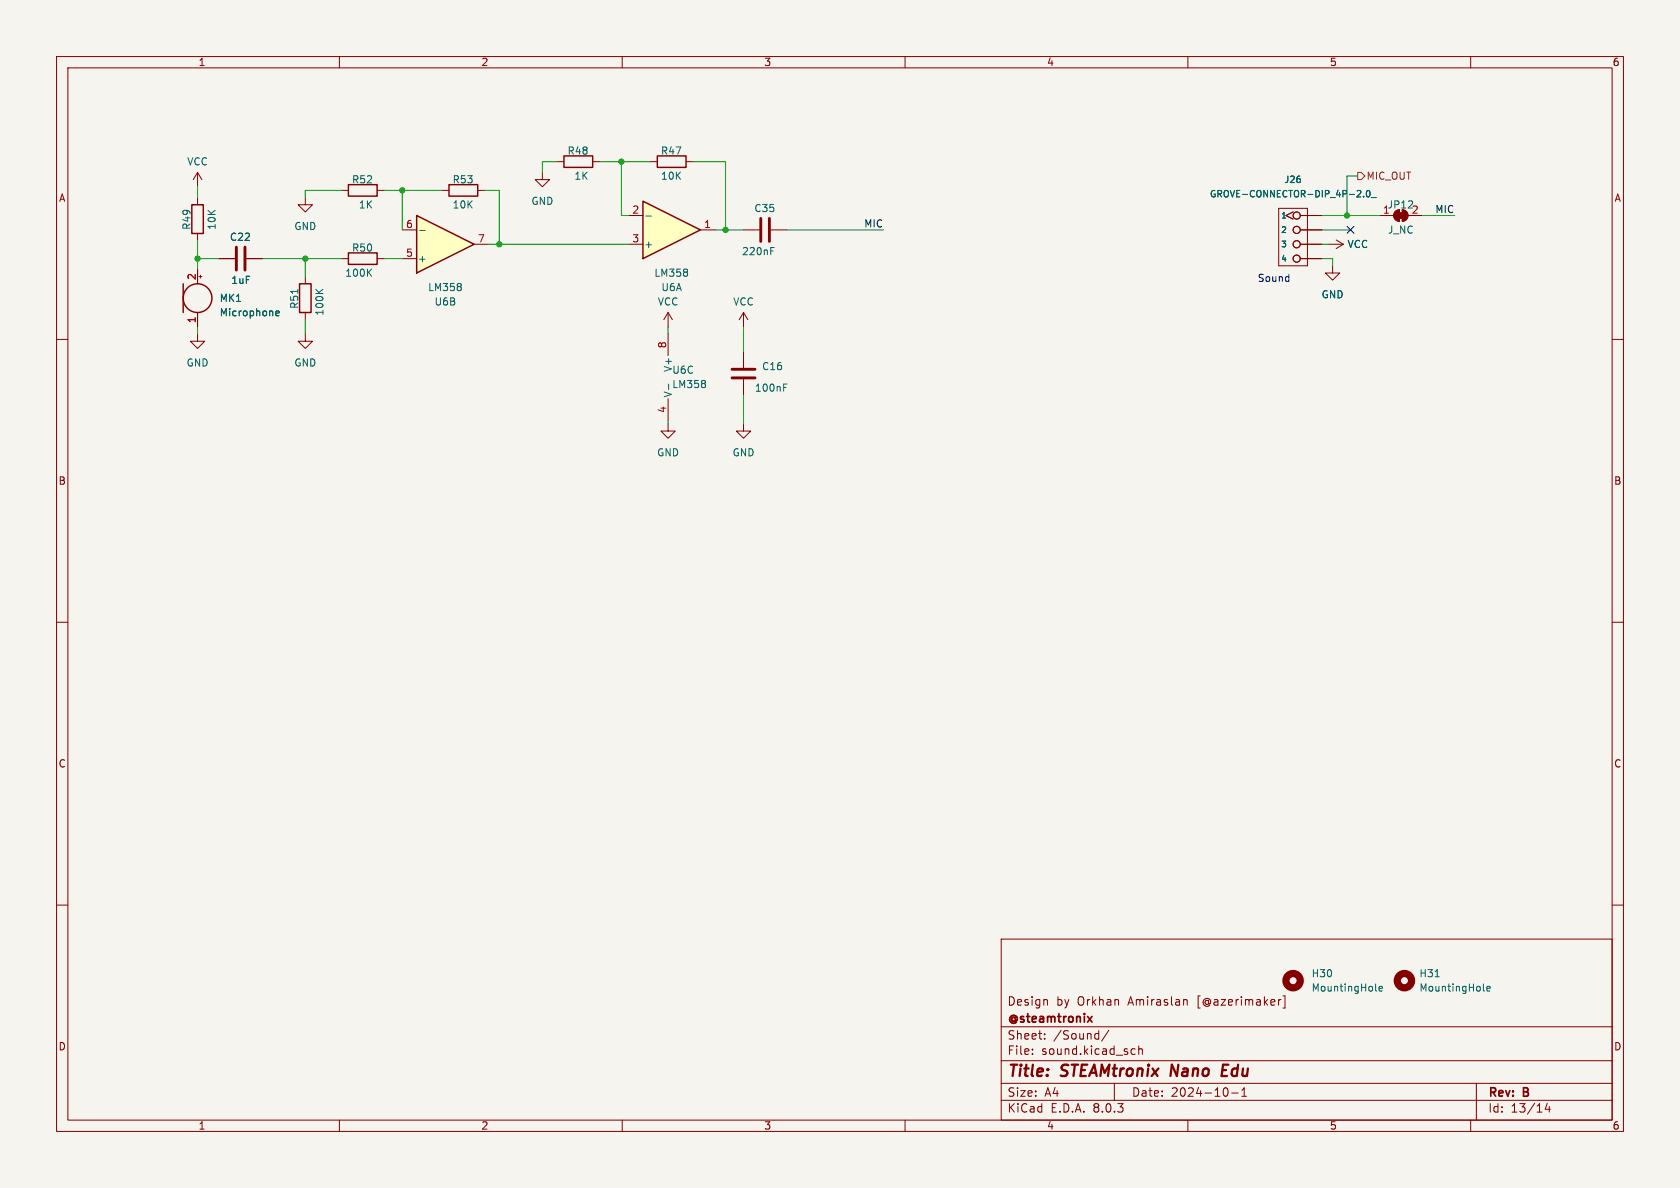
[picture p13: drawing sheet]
<svg xmlns="http://www.w3.org/2000/svg" width="297mm" height="210mm" viewBox="0 0 297 210" stroke-linecap="round" stroke-linejoin="round" font-family="sans-serif">
<defs><g id="words">
<g font-size="2.8" fill="#840000">
<text x="178" y="190.9">Title:</text>
<text x="187.7" y="190.9">STEAMtronix</text>
<text x="207.8" y="190.9">Nano</text>
<text x="217.6" y="190.9">Edu</text>
</g>
<g font-size="2.1" fill="#840000">
<text x="178" y="178">Design</text>
<text x="186.7" y="178">by</text>
<text x="190.5" y="178">Orkhan</text>
<text x="199.6" y="178">Amiraslan</text>
<text x="211.9" y="178">[@azerimaker]</text>
<text x="178" y="184">Sheet:</text>
<text x="178" y="181.2">@steamtronix</text>
<text x="186.2" y="184">/Sound/</text>
<text x="178" y="186.7">File:</text>
<text x="184.1" y="186.7">sound.kicad_sch</text>
<text x="178" y="196.9">KiCad</text>
<text x="178" y="194.1">Size:</text>
<text x="184.7" y="194.1">A4</text>
<text x="185.7" y="196.9">E.D.A.</text>
<text x="193.3" y="196.9">8.0.3</text>
<text x="200" y="194.1">Date:</text>
<text x="207" y="194.1">2024-10-1</text>
<text x="263" y="194.3">Rev:</text>
<text x="263" y="196.9">Id:</text>
<text x="267.1" y="196.9">13/14</text>
<text x="269.4" y="194.3">B</text>
</g>
<g font-size="1.8" fill="#840000">
<text x="35" y="11.9">1</text>
<text x="85" y="11.9">2</text>
<text x="135" y="11.9">3</text>
<text x="185" y="11.9">4</text>
<text x="235" y="11.9">5</text>
<text x="285" y="11.9">6</text>
<text x="10.3" y="35.9">A</text>
<text x="285.3" y="35.9">A</text>
<text x="10.3" y="85.9">B</text>
<text x="285.3" y="85.9">B</text>
<text x="10.3" y="135.9">C</text>
<text x="285.3" y="135.9">C</text>
<text x="10.3" y="185.9">D</text>
<text x="285.3" y="185.9">D</text>
<text x="35" y="199.9">1</text>
<text x="85" y="199.9">2</text>
<text x="135" y="199.9">3</text>
<text x="185" y="199.9">4</text>
<text x="235" y="199.9">5</text>
<text x="285" y="199.9">6</text>
</g>
<g font-size="1.8" fill="#006464">
<text x="33" y="29.4">VCC</text>
<text x="100.2" y="27.5">R48</text>
<text x="116.7" y="27.5">R47</text>
<text x="62.1" y="32.6">R52</text>
<text x="79.9" y="32.6">R53</text>
<text x="101.4" y="32">1K</text>
<text x="116.7" y="32">10K</text>
<text x="33.9" y="40.7" transform="rotate(-90 33.9 40.7)">R49</text>
<text x="38.3" y="40.7" transform="rotate(-90 38.3 40.7)">10K</text>
<text x="51.9" y="40.9">GND</text>
<text x="63.3" y="37.1">1K</text>
<text x="79.9" y="37.1">10K</text>
<text x="93.8" y="36.4">GND</text>
<text x="133.3" y="37.7">C35</text>
<text x="244.4" y="37.8">1</text>
<text x="245.2" y="37.1">JP12</text>
<text x="245.3" y="41.5">J_NC</text>
<text x="249.5" y="37.8">2</text>
<text x="40.5" y="42.8">C22</text>
<text x="62.1" y="44.7">R50</text>
<text x="73.8" y="46.6">+</text>
<text x="113.8" y="44">+</text>
<text x="131.1" y="45.3">220nF</text>
<text x="238.1" y="44">VCC</text>
<text x="38.7" y="53.6">MK1</text>
<text x="40.8" y="50.4">1uF</text>
<text x="60.9" y="49.1">100K</text>
<text x="75.6" y="51.7">LM358</text>
<text x="115.6" y="49.1">LM358</text>
<text x="116.8" y="51.7">U6A</text>
<text x="233.5" y="52.9">GND</text>
<text x="38.7" y="56.1">Microphone</text>
<text x="52.9" y="54.7" transform="rotate(-90 52.9 54.7)">R51</text>
<text x="57.4" y="55.9" transform="rotate(-90 57.4 55.9)">100K</text>
<text x="76.7" y="54.2">U6B</text>
<text x="116.2" y="54.2">VCC</text>
<text x="129.5" y="54.2">VCC</text>
<text x="32.9" y="65">GND</text>
<text x="51.9" y="65">GND</text>
<text x="119" y="65.9" transform="rotate(-90 119 65.9)">V+</text>
<text x="134.6" y="65.6">C16</text>
<text x="118.8" y="66.3">U6C</text>
<text x="118.8" y="68.8">LM358</text>
<text x="119" y="70.4" transform="rotate(-90 119 70.4)">V-</text>
<text x="133.4" y="69.4">100nF</text>
<text x="116.1" y="80.9">GND</text>
<text x="129.4" y="80.9">GND</text>
<text x="231.8" y="172.9">H30</text>
<text x="250.8" y="172.9">H31</text>
<text x="231.8" y="175.5">MountingHole</text>
<text x="250.8" y="175.5">MountingHole</text>
</g>
<text font-size="1.8" fill="#725600" x="241.5" y="32">MIC_OUT</text>
<g font-size="1.8" fill="#a90000">
<text x="71.7" y="40.4">6</text>
<text x="111.7" y="37.8">2</text>
<text x="124.4" y="40.4">1</text>
<text x="71.7" y="45.5">5</text>
<text x="84.4" y="42.9">7</text>
<text x="111.7" y="42.9">3</text>
<text x="34.7" y="49.6" transform="rotate(-90 34.7 49.6)">2</text>
<text x="34.7" y="57.2" transform="rotate(-90 34.7 57.2)">1</text>
<text x="117.9" y="61.7" transform="rotate(-90 117.9 61.7)">8</text>
<text x="117.9" y="73.1" transform="rotate(-90 117.9 73.1)">4</text>
</g>
<g font-size="1.8" fill="#0f0f0f">
<text x="152.7" y="40.3">MIC</text>
<text x="253.6" y="37.8">MIC</text>
</g>
<text font-size="1.8" fill="#0000c2" x="222.2" y="49.9">Sound</text>
<g font-size="1.6" fill="#006464">
<text x="213.8" y="35.1">GROVE-CONNECTOR-DIP_4P-2.0_</text>
<text x="227" y="32.6">J26</text>
</g>
<g font-size="1.4" fill="#006464">
<text x="226.4" y="38.8">1</text>
<text x="226.4" y="41.4">2</text>
<text x="226.4" y="43.9">3</text>
<text x="226.4" y="46.5">4</text>
</g>
</g></defs>
<path d="M0 0h297v210h-297z" fill="#f5f4ef" stroke="#f5f4ef" stroke-width=".18"/>
<g fill="none" stroke="#840000" stroke-width=".18">
<path d="M10 10h277v190h-277zM12 12h273v186h-273zM60 10v2M110 10v2M160 10v2M210 10v2M260 10v2M60.3 33.7h1.3M66.7 33.7h1.2M78.1 33.7h1.3M84.5 33.7h1.2M95.9 30.5v1.3h1.3l-1.3 1.2-1.3-1.2h1.3"/>
<path d="M98.4 28.6h1.3M104.8 28.6h1.2M226.1 36.8h5v10.2h-5zM228.6 37.5l-1.3 .6 1.3 .6M229.9 38.1h3.8M243.8 38.1h2.6M246.7 37.4l.7-.3v2a1.02 1.02 0 0 1-.9-.6 1.02 1.02 0 0 1 .2-1.1zM247.9 37.1a1.02 1.02 0 0 1 1 1 1.02 1.02 0 0 1-1 1zM248.9 38.1h2.6M10 60h2M54 48.9v1.3M54 55.2v1.3"/>
<path d="M118.1 59.1v3.8M131.4 40.6h2.8M131.4 55.2l-.7 1.3M131.4 55.2v2.6M131.4 55.2l.8 1.3M136.3 40.6h2.8M229.9 40.6h3.8M229.9 43.2h3.8M229.9 45.7h3.8M235.6 47v1.3h1.3l-1.3 1.2-1.3-1.2h1.3M285 60h2M118.1 74.9v1.3h1.3l-1.3 1.3-1.3-1.3h1.3"/>
<path d="M118.1 70.5v3.8M131.4 74.9v1.3h1.3l-1.3 1.3-1.2-1.3h1.2M131.4 62.2v2.8M131.4 67.1v2.8M10 110h2M285 110h2M10 160h2M285 160h2M177 166h108v32h-108zM185 176.7l.2 .2v.8M209.5 176.7h.2l.2 .2v.8M226.5 176.7l-.4 .1"/>
<path d="M226.8 176.1h.4v2.1h-.4M60 198v2M110 198v2M160 198v2M177 194.5h108M177 191.5h108M177 187.5h108M177 181.5h108M182.5 186.3v.1M182.5 185.5v.1M184.7 183.6v.1M184.7 182.8v.1"/>
<path d="M194.1 182.7l.1 .1M194.2 182.2v1.5M194.2 183.6l-.1 .1M196 182.1l-1.3 2M197 191.5v3M200.1 186.3h.6M200.1 185.5h.6M201.3 185.5l.2-.1 .4 .1 .1 .9M201.3 184.9v1.5M210 198v2M216.7 192.3a.94 .94 0 0 1 0 1.5M217.7 193.2h1.2"/>
<path d="M219.5 193.8h.9M219.5 192.7l.5-.4v1.5M260 198v2M261 191.5v6.5M273.5 195l-.3 1.1h.9M273.9 195.6v1"/>
<circle cx="229.2" cy="38.1" r=".63"/>
<circle cx="229.2" cy="40.6" r=".63"/>
<circle cx="229.2" cy="43.2" r=".63"/>
<circle cx="229.2" cy="45.7" r=".63"/>
</g>
<path d="M207.2 188.2l-.3 2M216.1 189.2h.7M217.2 188.2h-1l-.2 2h.9" fill="none" stroke="#840000" stroke-width=".4"/>
<path d="M192.3 179.7l.8 1M193.1 179.7l-.8 1" fill="none" stroke="#840000" stroke-width=".3"/>
<path d="M61.6 32.6h5.1v2.1h-5.1zM79.4 32.6h5.1v2.1h-5.1zM99.7 27.6h5.1v2h-5.1zM53 50.2h2v5h-2z" fill="none" stroke="#840000" stroke-width=".25"/>
<g fill="none" stroke="#006464" stroke-width=".18">
<path d="M239.9 34.8h.7M240.5 33.8v.4M241.1 34.7v.1M241.7 33.8l.1-.1a.61 .61 0 0 1 .4 .5 .61 .61 0 0 1-.4 .6l-.2-.4zM242.4 34.9h.9M52.6 51.2v.7M55.8 51.2l.8 .7M57.1 51.2l-.7 .5M136.3 44.4h.4M136.3 43.8h.6M118.2 67.9v1M124.7 67.4v.3"/>
<path d="M124.7 67.9v.5M138.5 68.5h.5M138.5 67.9h.6M243.2 175l.2 .2M243.8 174.8l.6-.1-.1-.3h-.3l-.2 .1 .1 .6h.4M253.7 172.7h.7M262.2 175l.2 .2M262.8 174.8l.7-.1-.1-.3h-.4l-.2 .1 .1 .6h.5"/>
</g>
<path d="M134.5 38.6v4.1M136 38.6v4.1M129.4 66.8h4.1M129.4 65.3h4.1" fill="none" stroke="#840000" stroke-width=".51"/>
<g fill="#840000" stroke="#840000" stroke-width=".18">
<path d="M247.1 37.6h1.1v1h-1.1z"/>
<path d="M246.7 37.4l.7-.3v2a1.02 1.02 0 0 1-.9-.6 1.02 1.02 0 0 1 .2-1.1z"/>
<path d="M247.9 37.1a1.02 1.02 0 0 1 1 1 1.02 1.02 0 0 1-1 1z"/>
</g>
<g fill="none" stroke="#840000" stroke-width="1.3">
<circle cx="228.6" cy="173.4" r="1.27"/>
<circle cx="248.3" cy="173.4" r="1.27"/>
</g>
<path d="M73.7 38.1l10.1 5.1-10.1 5.1z" fill="#ffffc2"/>
<path d="M33.9 36.2h2v5.1h-2zM73.7 38.1l10.1 5.1-10.1 5.1zM61.6 44.7h5.1v2h-5.1z" fill="none" stroke="#840000" stroke-width=".25"/>
<g fill="none" stroke="#840000" stroke-width=".18">
<path d="M34.9 30.5l-.7 1.3M34.9 30.5v2.5M34.9 34.9v1.3M34.9 30.5l.8 1.3M54 34.9v1.3h1.2l-1.2 1.3-1.3-1.3h1.3M34.9 41.3v1.2M60.3 45.7h1.3M66.7 45.7h1.2M71.1 45.7h2.6M71.1 40.6h2.6M83.8 43.2h2.6M118.1 55.2l-.8 1.3"/>
<path d="M118.1 55.2v2.6M118.1 55.2l.8 1.3M234.9 43.2h2.6M236.2 42.4l1.3 .8M237.5 43.2l-1.3 .7"/>
</g>
<path d="M65.1 48.1l.6 .7M65.7 47.6l-.7 .7M74.2 40.7h1M81.5 50.2v.3M81.5 50.8v.5" fill="none" stroke="#006464" stroke-width=".18"/>
<path d="M113.7 35.6l10.1 5-10.1 5.1z" fill="#ffffc2"/>
<g fill="none" stroke="#840000" stroke-width=".25">
<path d="M113.7 35.6l10.1 5-10.1 5.1zM116.2 27.6h5.1v2h-5.1zM32.4 50.2v5"/>
<circle cx="34.9" cy="52.7" r="2.54"/>
</g>
<g fill="none" stroke="#840000" stroke-width=".18">
<path d="M111.1 38.1h2.6M114.9 28.6h1.3M121.3 28.6h1.3M228.6 37.5l-1.3 .6 1.3 .6M229.9 38.1h3.8M34.9 59.1v1.2h1.3l-1.3 1.3-1.2-1.3h1.2M34.9 47.6v2.6M34.9 55.2v2.6M35.2 48.9h.5M35.4 48.6v.5M38.7 45.7h2.8M43.6 45.7h2.8"/>
<path d="M54 59.1v1.2h1.2l-1.2 1.3-1.3-1.3h1.3M111.1 43.2h2.6M123.8 40.6h2.6M229.9 40.6h3.8M229.9 43.2h3.8M229.9 45.7h3.8"/>
<circle cx="229.2" cy="38.1" r=".63"/>
<circle cx="229.2" cy="40.6" r=".63"/>
<circle cx="229.2" cy="43.2" r=".63"/>
<circle cx="229.2" cy="45.7" r=".63"/>
</g>
<path d="M114.2 38.2h1M239.9 34.8h.7M240.5 33.8v.4M241.1 34.7v.1M241.7 33.8l.1-.1a.61 .61 0 0 1 .4 .5 .61 .61 0 0 1-.4 .6l-.2-.4zM242.4 34.9h.9M48.8 55.4l.6-.1-.1-.3h-.4l-.1 .2v.6h.5M121.5 47.7v.3M121.5 48.2v.5" fill="none" stroke="#006464" stroke-width=".18"/>
<path d="M41.8 43.7v4.1M43.3 43.7v4.1" fill="none" stroke="#840000" stroke-width=".51"/>
<path d="M240 30.5h.7l.6 .6-.6 .7h-.7z" fill="none" stroke="#725600" stroke-width=".18"/>
<g fill="none" stroke="#009600" stroke-width=".18">
<path d="M34.9 33v1.9M60.3 33.7h-6.3v1.2M67.9 33.7h10.2M71.1 33.7v6.9M85.7 33.7h2.6v9.5M98.4 28.6h-2.5v1.9M106 28.6h8.9M109.9 28.6v9.5h1.2M122.6 28.6h5.7v12M233.7 38.1h10.1M240 31.1h-1.9v7M251.5 38.1h5.7"/>
<path d="M34.9 45.7h3.8M34.9 42.5v5.1M34.9 57.8v1.3M46.4 45.7h13.9M54 45.7v3.2M54 56.5v2.6M67.9 45.7h3.2M86.4 43.2h24.7M118.1 57.8v1.3M126.4 40.6h5M131.4 57.8v4.4M139.1 40.6h17.1"/>
<path d="M233.7 45.7h1.9v1.3M233.7 43.2h1.2M233.7 40.6h5.1M118.1 74.3v.6M131.4 69.9v5"/>
</g>
<path d="M238.2 40l1.2 1.2M239.4 40l-1.2 1.2" fill="none" stroke="#000084" stroke-width=".18"/>
<g fill="#009600" stroke="#009600" stroke-width=".18">
<circle cx="54" cy="45.7" r=".46"/>
<circle cx="88.3" cy="43.2" r=".46"/>
<circle cx="34.9" cy="45.7" r=".46"/>
<circle cx="109.9" cy="28.6" r=".46"/>
<circle cx="71.1" cy="33.7" r=".46"/>
<circle cx="128.3" cy="40.6" r=".46"/>
<circle cx="238.1" cy="38.1" r=".46"/>
</g>
<use href="#words"/>
</svg>
